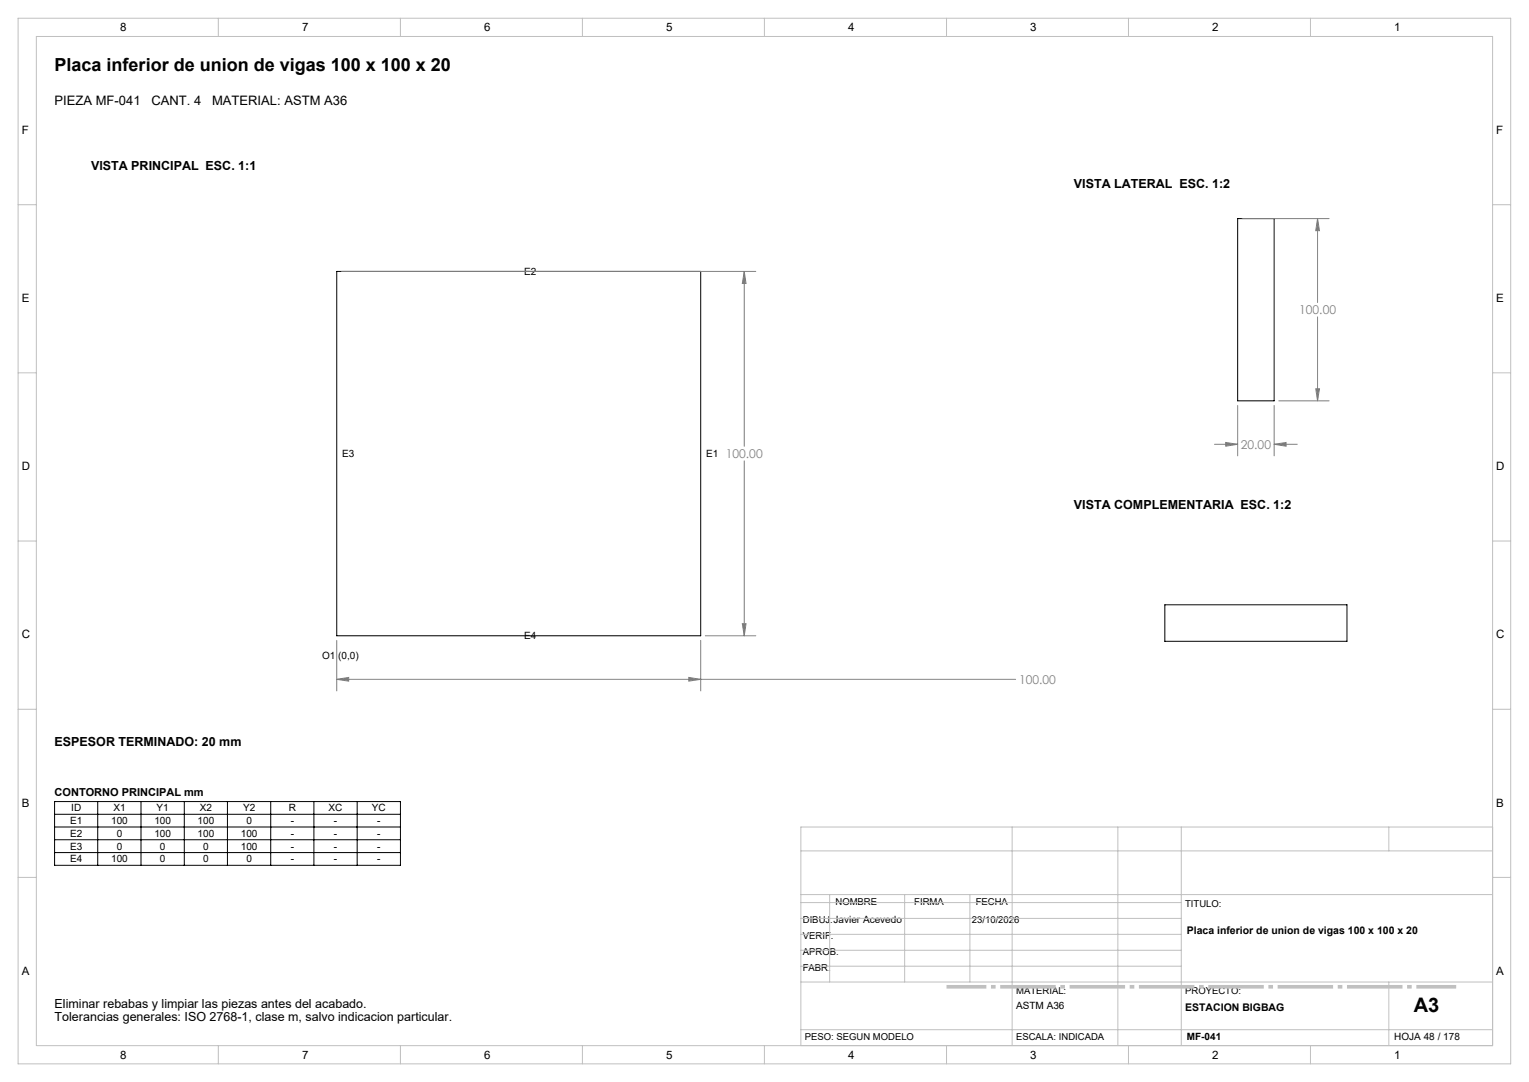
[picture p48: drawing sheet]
<svg xmlns="http://www.w3.org/2000/svg" width="420mm" height="297mm" viewBox="0 0 420 297" stroke-linecap="round" stroke-linejoin="round" font-family="sans-serif">
<defs><g id="words">
<text font-size="5.5" x="388.4" y="277.8">A3</text>
<text font-size="4.9" x="15" y="19.5">Placa inferior de union de vigas 100 x 100 x 20</text>
<g font-size="3.6">
<text x="15" y="28.8">PIEZA MF-041</text>
<text x="41.6" y="28.8">CANT. 4</text>
<text x="58.3" y="28.8">MATERIAL: ASTM A36</text>
</g>
<g font-size="3.4">
<text x="25" y="46.7">VISTA PRINCIPAL ESC. 1:1</text>
<text x="295" y="51.7">VISTA LATERAL ESC. 1:2</text>
<text x="295" y="139.7">VISTA COMPLEMENTARIA ESC. 1:2</text>
<text x="15" y="204.7">ESPESOR TERMINADO: 20 mm</text>
<text x="15" y="276.7">Eliminar rebabas y limpiar las piezas antes del acabado.</text>
<text x="15" y="280.2">Tolerancias generales: ISO 2768-1, clase m, salvo indicacion particular.</text>
</g>
<g font-size="3.3" fill="#808080">
<text x="356.9" y="86.3">100.00</text>
<text x="199.4" y="125.8">100.00</text>
<text x="340.8" y="123.2">20.00</text>
<text x="279.9" y="187.7">100.00</text>
</g>
<g font-size="3.2">
<text x="33" y="8.6">8</text>
<text x="83" y="8.6">7</text>
<text x="133" y="8.6">6</text>
<text x="183" y="8.6">5</text>
<text x="233" y="8.6">4</text>
<text x="283" y="8.6">3</text>
<text x="333" y="8.6">2</text>
<text x="383" y="8.6">1</text>
<text x="6" y="36.8">F</text>
<text x="411" y="36.8">F</text>
<text x="6" y="82.9">E</text>
<text x="411" y="82.9">E</text>
<text x="6" y="129.1">D</text>
<text x="411" y="129.1">D</text>
<text x="6" y="175.3">C</text>
<text x="411" y="175.3">C</text>
<text x="6" y="221.4">B</text>
<text x="411" y="221.4">B</text>
<text x="6" y="267.6">A</text>
<text x="411" y="267.6">A</text>
<text x="33" y="290.6">8</text>
<text x="83" y="290.6">7</text>
<text x="133" y="290.6">6</text>
<text x="183" y="290.6">5</text>
<text x="233" y="290.6">4</text>
<text x="283" y="290.6">3</text>
<text x="333" y="290.6">2</text>
<text x="383" y="290.6">1</text>
</g>
<text font-size="3" x="15" y="218.5">CONTORNO PRINCIPAL mm</text>
<g font-size="2.9">
<text x="326" y="256.5">Placa inferior de union de vigas 100 x 100 x 20</text>
<text x="325.6" y="277.5">ESTACION BIGBAG</text>
</g>
<g font-size="2.7">
<text x="144" y="75.4">E2</text>
<text x="94" y="125.4">E3</text>
<text x="194" y="125.4">E1</text>
<text x="144" y="175.4">E4</text>
<text x="88.5" y="180.9">O1 (0,0)</text>
<text x="19.3" y="226.2">E1</text>
<text x="19.6" y="222.7">ID</text>
<text x="30.5" y="226.2">100</text>
<text x="31.1" y="222.7">X1</text>
<text x="42.4" y="226.2">100</text>
<text x="43" y="222.7">Y1</text>
<text x="54.3" y="226.2">100</text>
<text x="54.9" y="222.7">X2</text>
<text x="66.8" y="222.7">Y2</text>
<text x="67.7" y="226.2">0</text>
<text x="79.3" y="222.7">R</text>
<text x="79.9" y="226.2">-</text>
<text x="90.3" y="222.7">XC</text>
<text x="91.7" y="226.2">-</text>
<text x="102.2" y="222.7">YC</text>
<text x="103.6" y="226.2">-</text>
<text x="19.3" y="229.7">E2</text>
<text x="19.3" y="233.2">E3</text>
<text x="32" y="229.7">0</text>
<text x="32" y="233.2">0</text>
<text x="42.4" y="229.7">100</text>
<text x="43.9" y="233.2">0</text>
<text x="54.3" y="229.7">100</text>
<text x="55.8" y="233.2">0</text>
<text x="66.1" y="229.7">100</text>
<text x="66.1" y="233.2">100</text>
<text x="79.9" y="229.7">-</text>
<text x="79.9" y="233.2">-</text>
<text x="91.7" y="229.7">-</text>
<text x="91.7" y="233.2">-</text>
<text x="103.6" y="229.7">-</text>
<text x="103.6" y="233.2">-</text>
<text x="19.3" y="236.7">E4</text>
<text x="30.5" y="236.7">100</text>
<text x="43.9" y="236.7">0</text>
<text x="55.8" y="236.7">0</text>
<text x="67.7" y="236.7">0</text>
<text x="79.9" y="236.7">-</text>
<text x="91.7" y="236.7">-</text>
<text x="103.6" y="236.7">-</text>
<text x="279.1" y="276.8">ASTM A36</text>
<text x="326" y="285.4">MF-041</text>
<text x="383" y="285.4">HOJA 48 / 178</text>
</g>
<g font-size="2.6">
<text x="229.5" y="248.4">NOMBRE</text>
<text x="251.1" y="248.4">FIRMA</text>
<text x="268" y="248.4">FECHA</text>
<text x="325.6" y="249">TITULO:</text>
<text x="220.5" y="253.3">DIBUJ.Javier Acevedo</text>
<text x="220.5" y="257.7">VERIF.</text>
<text x="267" y="253.3">23/10/2026</text>
<text x="220.5" y="262">APROB.</text>
<text x="220.5" y="266.4">FABR.</text>
<text x="279.1" y="273">MATERIAL:</text>
<text x="325.6" y="273">PROYECTO:</text>
<text x="221.1" y="285.5">PESO: SEGUN MODELO</text>
<text x="279.1" y="285.5">ESCALA: INDICADA</text>
</g>
</g></defs>
<g fill="none" stroke="#000" stroke-width=".27">
<path d="M92.5 74.5h100v100h-100zM340 60h10v50h-10zM320 166h50v10h-50zM15 220h95v17.5h-95zM15 223.5h95M15 227h95M15 230.5h95M15 234h95M26.8 220v17.5M38.7 220v17.5M50.6 220v17.5M62.5 220v17.5"/>
<path d="M74.4 220v17.5M86.2 220v17.5M98.1 220v17.5"/>
</g>
<g fill="none" stroke="#808080" stroke-width=".27">
<path d="M93.8 74.5h113.8M204.4 74.5l.5 3.3h-1zM204.4 74.5v48M341.2 60h23.9M361.9 60l.5 3.3h-1zM361.9 60v23M361.9 87v23M340 111.3v13.8M350 111.3v13.8M351.3 110h13.8M361.4 106.7h1l-.5 3.3zM204.4 126.5v48"/>
<path d="M333.6 122h6.4M336.7 121.5l3.3 .5-3.3 .5zM350 122l3.3-.5v1zM350 122h6.3M92.5 175.8v13.8M192.5 175.8v13.8M193.7 174.5h13.9M203.9 171.2h1l-.5 3.3zM92.5 186.5l3.3-.6v1.1zM92.5 186.5h186.5M189.2 185.9l3.3 .6-3.3 .5z"/>
</g>
<path d="M260 270.9h140" fill="none" stroke="#c0c0c0" stroke-width="1" stroke-dasharray="15.2 1.3 1.3 1.3" stroke-dashoffset="4.3" stroke-linecap="butt"/>
<g fill="none" stroke="#c0c0c0" stroke-width=".27">
<path d="M5 5h410v287h-410zM10 10h400v277h-400zM60 5v5M110 5v5M160 5v5M210 5v5M260 5v5M310 5v5M360 5v5M5 56.2h5M410 56.2h5M5 102.3h5"/>
<path d="M410 102.3h5M5 148.5h5M410 148.5h5M5 194.7h5M410 194.7h5M220 233.6h190M278 227v60M307.1 227v60M324.5 227v60M381.5 227v6.6M410 227h-190v60M5 240.8h5"/>
<path d="M220 245.6h190M220 256.5h104.5M220 252.1h104.5M220 247.8h104.5M227.9 245.6v24M248.5 245.6v24M266.4 245.6v24M410 240.8h5M220 269.6h190M220 265.2h104.5M220 260.8h104.5M381.5 269.6v17.4"/>
<path d="M60 287v5M110 287v5M160 287v5M210 287v5M220 282.6h190M260 287v5M310 287v5M360 287v5"/>
</g>
<path d="M92.5 186.5l3.3-.6v1.1zM189.2 185.9l3.3 .6-3.3 .5zM203.9 171.2h1l-.5 3.3zM204.4 74.5l.5 3.3h-1zM336.7 121.5l3.3 .5-3.3 .5zM350 122l3.3-.5v1zM361.4 106.7h1l-.5 3.3zM361.9 60l.5 3.3h-1z" fill="#808080"/>
<use href="#words"/>
</svg>
